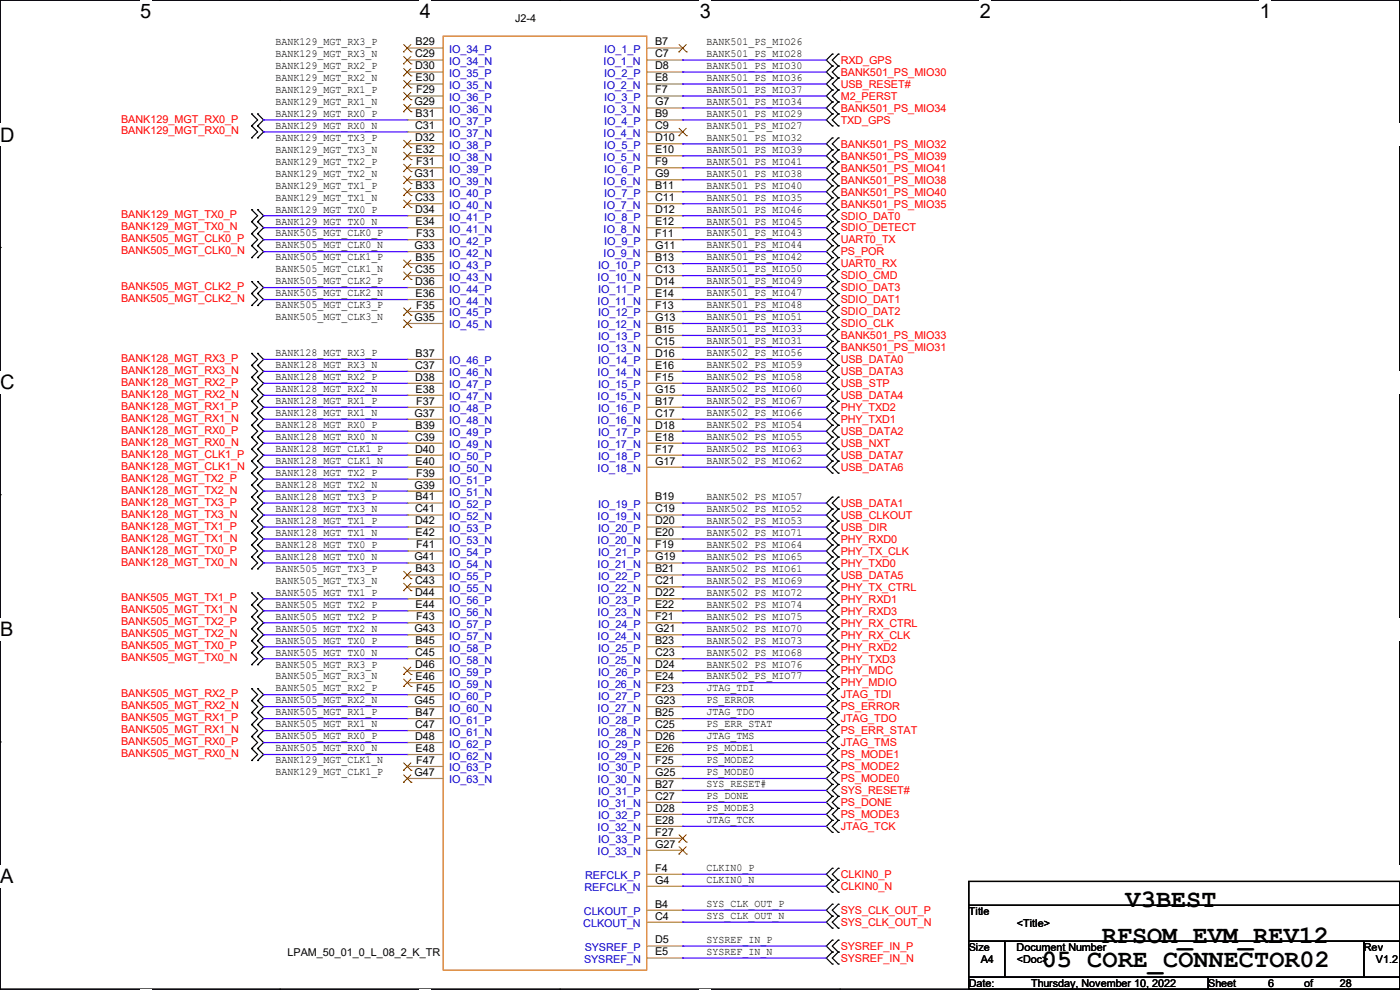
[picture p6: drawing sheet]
<svg xmlns="http://www.w3.org/2000/svg" width="297mm" height="210mm" viewBox="0 0 297 210" stroke-linecap="round" stroke-linejoin="round" font-family="sans-serif">
<defs><g id="words">
<g font-size="5.3">
<text x="238.8" y="192.5">V3BEST</text>
<text x="233.7" y="200.1">RFSOM_EVM_REV12</text>
<text x="221" y="205.2">05 CORE_CONNECTOR02</text>
</g>
<g font-size="4.2">
<text x="29.7" y="3.9">5</text>
<text x="89.1" y="3.9">4</text>
<text x="148.5" y="3.9">3</text>
<text x="207.9" y="3.9">2</text>
<text x="267.3" y="3.9">1</text>
<text x="0" y="30.1">D</text>
<text x="0" y="82.5">C</text>
<text x="0" y="135">B</text>
<text x="0" y="187.4">A</text>
<text x="297" y="187.4">A</text>
</g>
<g font-size="2.3">
<text x="109.3" y="4.7">J2-4</text>
<text x="58.5" y="9.5">BANK129_MGT_RX3_P</text>
<text x="88.2" y="9.7">B29</text>
<text x="139" y="9.7">B7</text>
<text x="149.9" y="9.5">BANK501_PS_MIO26</text>
<text x="58.5" y="12.1">BANK129_MGT_RX3_N</text>
<text x="58.5" y="14.6">BANK129_MGT_RX2_P</text>
<text x="58.5" y="17.1">BANK129_MGT_RX2_N</text>
<text x="88.1" y="12.2">C29</text>
<text x="88.1" y="14.7">D30</text>
<text x="88.2" y="17.3">E30</text>
<text x="139" y="12.2">C7</text>
<text x="139" y="17.3">E8</text>
<text x="139" y="14.7">D8</text>
<text x="149.9" y="12.1">BANK501_PS_MIO28</text>
<text x="149.9" y="14.6">BANK501_PS_MIO30</text>
<text x="149.9" y="17.1">BANK501_PS_MIO36</text>
<text x="58.5" y="19.7">BANK129_MGT_RX1_P</text>
<text x="58.5" y="22.2">BANK129_MGT_RX1_N</text>
<text x="87.9" y="22.4">G29</text>
<text x="88.3" y="19.8">F29</text>
<text x="139" y="22.4">G7</text>
<text x="139" y="19.8">F7</text>
<text x="149.9" y="19.7">BANK501_PS_MIO37</text>
<text x="149.9" y="22.2">BANK501_PS_MIO34</text>
<text x="58.5" y="24.8">BANK129_MGT_RX0_P</text>
<text x="58.5" y="27.3">BANK129_MGT_RX0_N</text>
<text x="58.5" y="29.8">BANK129_MGT_TX3_P</text>
<text x="88.1" y="27.4">C31</text>
<text x="88.1" y="30">D32</text>
<text x="88.2" y="24.9">B31</text>
<text x="139" y="27.4">C9</text>
<text x="139" y="24.9">B9</text>
<text x="139" y="30">D10</text>
<text x="149.9" y="24.8">BANK501_PS_MIO29</text>
<text x="149.9" y="27.3">BANK501_PS_MIO27</text>
<text x="149.9" y="29.8">BANK501_PS_MIO32</text>
<text x="58.5" y="32.4">BANK129_MGT_TX3_N</text>
<text x="58.5" y="34.9">BANK129_MGT_TX2_P</text>
<text x="88.2" y="32.5">E32</text>
<text x="88.3" y="35.1">F31</text>
<text x="139" y="32.5">E10</text>
<text x="139" y="35.1">F9</text>
<text x="149.9" y="32.4">BANK501_PS_MIO39</text>
<text x="149.9" y="34.9">BANK501_PS_MIO41</text>
<text x="58.5" y="37.5">BANK129_MGT_TX2_N</text>
<text x="58.5" y="40">BANK129_MGT_TX1_P</text>
<text x="87.9" y="37.6">G31</text>
<text x="88.2" y="40.1">B33</text>
<text x="139" y="37.6">G9</text>
<text x="139" y="40.1">B11</text>
<text x="149.9" y="37.5">BANK501_PS_MIO38</text>
<text x="149.9" y="40">BANK501_PS_MIO40</text>
<text x="58.5" y="42.5">BANK129_MGT_TX1_N</text>
<text x="58.5" y="45.1">BANK129_MGT_TX0_P</text>
<text x="58.5" y="47.6">BANK129_MGT_TX0_N</text>
<text x="88.1" y="42.7">C33</text>
<text x="88.1" y="45.2">D34</text>
<text x="88.2" y="47.8">E34</text>
<text x="139" y="42.7">C11</text>
<text x="139" y="47.8">E12</text>
<text x="139" y="45.2">D12</text>
<text x="149.9" y="42.5">BANK501_PS_MIO35</text>
<text x="149.9" y="45.1">BANK501_PS_MIO46</text>
<text x="149.9" y="47.6">BANK501_PS_MIO45</text>
<text x="58.5" y="50.2">BANK505_MGT_CLK0_P</text>
<text x="58.5" y="52.7">BANK505_MGT_CLK0_N</text>
<text x="87.9" y="52.8">G33</text>
<text x="88.3" y="50.3">F33</text>
<text x="139" y="52.8">G11</text>
<text x="139" y="50.3">F11</text>
<text x="149.9" y="50.2">BANK501_PS_MIO43</text>
<text x="149.9" y="52.7">BANK501_PS_MIO44</text>
<text x="58.5" y="55.2">BANK505_MGT_CLK1_P</text>
<text x="58.5" y="57.8">BANK505_MGT_CLK1_N</text>
<text x="88.1" y="57.9">C35</text>
<text x="88.2" y="55.4">B35</text>
<text x="139" y="57.9">C13</text>
<text x="139" y="55.4">B13</text>
<text x="149.9" y="55.2">BANK501_PS_MIO42</text>
<text x="149.9" y="57.8">BANK501_PS_MIO50</text>
<text x="58.5" y="60.3">BANK505_MGT_CLK2_P</text>
<text x="58.5" y="62.9">BANK505_MGT_CLK2_N</text>
<text x="58.5" y="65.4">BANK505_MGT_CLK3_P</text>
<text x="88.1" y="60.5">D36</text>
<text x="88.2" y="63">E36</text>
<text x="88.3" y="65.5">F35</text>
<text x="139" y="63">E14</text>
<text x="139" y="60.5">D14</text>
<text x="139" y="65.5">F13</text>
<text x="149.9" y="60.3">BANK501_PS_MIO49</text>
<text x="149.9" y="65.4">BANK501_PS_MIO48</text>
<text x="149.9" y="62.9">BANK501_PS_MIO47</text>
<text x="58.5" y="67.9">BANK505_MGT_CLK3_N</text>
<text x="87.9" y="68.1">G35</text>
<text x="139" y="68.1">G13</text>
<text x="139" y="70.6">B15</text>
<text x="149.9" y="70.5">BANK501_PS_MIO33</text>
<text x="149.9" y="67.9">BANK501_PS_MIO51</text>
<text x="58.5" y="75.6">BANK128_MGT_RX3_P</text>
<text x="88.2" y="75.7">B37</text>
<text x="139" y="73.2">C15</text>
<text x="139" y="75.7">D16</text>
<text x="149.9" y="75.6">BANK502_PS_MIO56</text>
<text x="149.9" y="73">BANK501_PS_MIO31</text>
<text x="58.5" y="83.2">BANK128_MGT_RX2_N</text>
<text x="58.5" y="80.6">BANK128_MGT_RX2_P</text>
<text x="58.5" y="78.1">BANK128_MGT_RX3_N</text>
<text x="88.1" y="78.2">C37</text>
<text x="88.1" y="80.8">D38</text>
<text x="88.2" y="83.3">E38</text>
<text x="139" y="78.2">E16</text>
<text x="139" y="83.3">G15</text>
<text x="139" y="80.8">F15</text>
<text x="149.9" y="83.2">BANK502_PS_MIO60</text>
<text x="149.9" y="80.6">BANK502_PS_MIO58</text>
<text x="149.9" y="78.1">BANK502_PS_MIO59</text>
<text x="58.5" y="88.3">BANK128_MGT_RX1_N</text>
<text x="58.5" y="85.7">BANK128_MGT_RX1_P</text>
<text x="87.9" y="88.4">G37</text>
<text x="88.3" y="85.9">F37</text>
<text x="139" y="88.4">C17</text>
<text x="139" y="85.9">B17</text>
<text x="149.9" y="88.3">BANK502_PS_MIO66</text>
<text x="149.9" y="85.7">BANK502_PS_MIO67</text>
<text x="58.5" y="95.9">BANK128_MGT_CLK1_P</text>
<text x="58.5" y="93.3">BANK128_MGT_RX0_N</text>
<text x="58.5" y="90.8">BANK128_MGT_RX0_P</text>
<text x="88.1" y="93.5">C39</text>
<text x="88.2" y="90.9">B39</text>
<text x="139" y="93.5">E18</text>
<text x="139" y="90.9">D18</text>
<text x="149.9" y="95.9">BANK502_PS_MIO63</text>
<text x="149.9" y="93.3">BANK502_PS_MIO55</text>
<text x="149.9" y="90.8">BANK502_PS_MIO54</text>
<text x="58.5" y="101">BANK128_MGT_TX2_P</text>
<text x="58.5" y="98.4">BANK128_MGT_CLK1_N</text>
<text x="88.1" y="96">D40</text>
<text x="88.2" y="98.6">E40</text>
<text x="88.3" y="101.1">F39</text>
<text x="139" y="98.6">G17</text>
<text x="139" y="96">F17</text>
<text x="149.9" y="98.4">BANK502_PS_MIO62</text>
<text x="58.5" y="106">BANK128_MGT_TX3_P</text>
<text x="58.5" y="103.5">BANK128_MGT_TX2_N</text>
<text x="87.9" y="103.6">G39</text>
<text x="88.2" y="106.2">B41</text>
<text x="139" y="106.2">B19</text>
<text x="149.9" y="106">BANK502_PS_MIO57</text>
<text x="58.5" y="113.7">BANK128_MGT_TX1_N</text>
<text x="58.5" y="111.1">BANK128_MGT_TX1_P</text>
<text x="58.5" y="108.6">BANK128_MGT_TX3_N</text>
<text x="88.1" y="108.7">C41</text>
<text x="88.1" y="111.3">D42</text>
<text x="88.2" y="113.8">E42</text>
<text x="139" y="108.7">C19</text>
<text x="139" y="113.8">E20</text>
<text x="139" y="111.3">D20</text>
<text x="149.9" y="108.6">BANK502_PS_MIO52</text>
<text x="149.9" y="111.1">BANK502_PS_MIO53</text>
<text x="149.9" y="113.7">BANK502_PS_MIO71</text>
<text x="58.5" y="118.7">BANK128_MGT_TX0_N</text>
<text x="58.5" y="116.2">BANK128_MGT_TX0_P</text>
<text x="87.9" y="118.9">G41</text>
<text x="88.3" y="116.3">F41</text>
<text x="139" y="118.9">G19</text>
<text x="139" y="116.3">F19</text>
<text x="149.9" y="116.2">BANK502_PS_MIO64</text>
<text x="149.9" y="118.7">BANK502_PS_MIO65</text>
<text x="58.5" y="121.3">BANK505_MGT_TX3_P</text>
<text x="58.5" y="123.8">BANK505_MGT_TX3_N</text>
<text x="88.1" y="124">C43</text>
<text x="88.2" y="121.4">B43</text>
<text x="139" y="124">C21</text>
<text x="139" y="121.4">B21</text>
<text x="149.9" y="121.3">BANK502_PS_MIO61</text>
<text x="149.9" y="123.8">BANK502_PS_MIO69</text>
<text x="58.5" y="131.4">BANK505_MGT_TX2_P</text>
<text x="58.5" y="128.9">BANK505_MGT_TX2_P</text>
<text x="58.5" y="126.4">BANK505_MGT_TX1_P</text>
<text x="88.1" y="126.5">D44</text>
<text x="88.2" y="129">E44</text>
<text x="88.3" y="131.6">F43</text>
<text x="139" y="129">E22</text>
<text x="139" y="126.5">D22</text>
<text x="139" y="131.6">F21</text>
<text x="149.9" y="126.4">BANK502_PS_MIO72</text>
<text x="149.9" y="128.9">BANK502_PS_MIO74</text>
<text x="149.9" y="131.4">BANK502_PS_MIO75</text>
<text x="58.5" y="136.5">BANK505_MGT_TX0_P</text>
<text x="58.5" y="134">BANK505_MGT_TX2_N</text>
<text x="87.9" y="134.1">G43</text>
<text x="88.2" y="136.7">B45</text>
<text x="139" y="134.1">G21</text>
<text x="139" y="136.7">B23</text>
<text x="149.9" y="134">BANK502_PS_MIO70</text>
<text x="149.9" y="136.5">BANK502_PS_MIO73</text>
<text x="58.5" y="139.1">BANK505_MGT_TX0_N</text>
<text x="58.5" y="141.6">BANK505_MGT_RX3_P</text>
<text x="88.1" y="139.2">C45</text>
<text x="88.1" y="141.7">D46</text>
<text x="139" y="139.2">C23</text>
<text x="139" y="141.7">D24</text>
<text x="149.9" y="139.1">BANK502_PS_MIO68</text>
<text x="149.9" y="141.6">BANK502_PS_MIO76</text>
<text x="58.5" y="149.2">BANK505_MGT_RX2_N</text>
<text x="58.5" y="146.7">BANK505_MGT_RX2_P</text>
<text x="58.5" y="144.1">BANK505_MGT_RX3_N</text>
<text x="87.9" y="149.4">G45</text>
<text x="88.2" y="144.3">E46</text>
<text x="88.3" y="146.8">F45</text>
<text x="139" y="144.3">E24</text>
<text x="139" y="149.4">G23</text>
<text x="139" y="146.8">F23</text>
<text x="149.9" y="144.1">BANK502_PS_MIO77</text>
<text x="149.9" y="146.7">JTAG_TDI</text>
<text x="149.9" y="149.2">PS_ERROR</text>
<text x="58.5" y="154.3">BANK505_MGT_RX1_N</text>
<text x="58.5" y="151.8">BANK505_MGT_RX1_P</text>
<text x="88.1" y="154.4">C47</text>
<text x="88.2" y="151.9">B47</text>
<text x="139" y="154.4">C25</text>
<text x="139" y="151.9">B25</text>
<text x="149.9" y="151.8">JTAG_TDO</text>
<text x="149.9" y="154.3">PS_ERR_STAT</text>
<text x="58.5" y="159.4">BANK505_MGT_RX0_N</text>
<text x="58.5" y="156.8">BANK505_MGT_RX0_P</text>
<text x="58.5" y="161.9">BANK129_MGT_CLK1_N</text>
<text x="88.1" y="157">D48</text>
<text x="88.2" y="159.5">E48</text>
<text x="139" y="159.5">E26</text>
<text x="139" y="157">D26</text>
<text x="149.9" y="156.8">JTAG_TMS</text>
<text x="149.9" y="159.4">PS_MODE1</text>
<text x="149.9" y="161.9">PS_MODE2</text>
<text x="58.5" y="164.5">BANK129_MGT_CLK1_P</text>
<text x="87.9" y="164.6">G47</text>
<text x="88.3" y="162.1">F47</text>
<text x="139" y="164.6">G25</text>
<text x="139" y="162.1">F25</text>
<text x="139" y="167.1">B27</text>
<text x="149.9" y="164.5">PS_MODE0</text>
<text x="149.9" y="167">SYS_RESET#</text>
<text x="139" y="169.7">C27</text>
<text x="139" y="172.2">D28</text>
<text x="149.9" y="169.5">PS_DONE</text>
<text x="149.9" y="172.1">PS_MODE3</text>
<text x="139" y="174.8">E28</text>
<text x="139" y="179.8">G27</text>
<text x="139" y="177.3">F27</text>
<text x="149.9" y="174.6">JTAG_TCK</text>
<text x="139" y="184.9">F4</text>
<text x="149.9" y="184.8">CLKIN0_P</text>
<text x="139" y="187.5">G4</text>
<text x="149.9" y="187.3">CLKIN0_N</text>
<text x="139" y="192.5">B4</text>
<text x="139" y="195.1">C4</text>
<text x="149.9" y="192.4">SYS_CLK_OUT_P</text>
<text x="149.9" y="194.9">SYS_CLK_OUT_N</text>
<text x="205.5" y="194.1">Title</text>
<text x="215.7" y="196.7">&lt;Title&gt;</text>
<text x="61" y="202.8">LPAM_50_01_0_L_08_2_K_TR</text>
<text x="139" y="200.2">D5</text>
<text x="139" y="202.7">E5</text>
<text x="149.9" y="200">SYSREF_IN_P</text>
<text x="149.9" y="202.6">SYSREF_IN_N</text>
<text x="205.5" y="201.8">Size</text>
<text x="215.7" y="201.8">Document Number</text>
<text x="289.4" y="201.8">Rev</text>
<text x="205.5" y="209.4">Date:</text>
<text x="208.1" y="204.3">A4</text>
<text x="215.7" y="204.3">&lt;Doc&gt;</text>
<text x="218.7" y="209.4">Thursday, November 10, 2022</text>
<text x="256.3" y="209.4">Sheet</text>
<text x="269" y="209.4">6</text>
<text x="276.7" y="209.4">of</text>
<text x="284.3" y="209.4">28</text>
<text x="291.9" y="204.3">V1.2</text>
</g>
<g font-size="2.3" fill="#00c">
<text x="95.3" y="11.3">IO_34_P</text>
<text x="128.2" y="11.3">IO_1_P</text>
<text x="95.3" y="13.8">IO_34_N</text>
<text x="95.3" y="16.3">IO_35_P</text>
<text x="128.1" y="13.8">IO_1_N</text>
<text x="128.2" y="16.3">IO_2_P</text>
<text x="95.3" y="18.9">IO_35_N</text>
<text x="95.3" y="24">IO_36_N</text>
<text x="95.3" y="21.4">IO_36_P</text>
<text x="128.1" y="18.9">IO_2_N</text>
<text x="128.1" y="24">IO_3_N</text>
<text x="128.2" y="21.4">IO_3_P</text>
<text x="95.3" y="29">IO_37_N</text>
<text x="95.3" y="26.5">IO_37_P</text>
<text x="128.1" y="29">IO_4_N</text>
<text x="128.2" y="26.5">IO_4_P</text>
<text x="95.3" y="34.1">IO_38_N</text>
<text x="95.3" y="31.6">IO_38_P</text>
<text x="128.1" y="34.1">IO_5_N</text>
<text x="128.2" y="31.6">IO_5_P</text>
<text x="95.3" y="39.2">IO_39_N</text>
<text x="95.3" y="36.7">IO_39_P</text>
<text x="95.3" y="41.7">IO_40_P</text>
<text x="128.1" y="39.2">IO_6_N</text>
<text x="128.2" y="36.7">IO_6_P</text>
<text x="128.2" y="41.7">IO_7_P</text>
<text x="95.3" y="44.3">IO_40_N</text>
<text x="95.3" y="46.8">IO_41_P</text>
<text x="128.1" y="44.3">IO_7_N</text>
<text x="128.2" y="46.8">IO_8_P</text>
<text x="95.3" y="49.4">IO_41_N</text>
<text x="95.3" y="51.9">IO_42_P</text>
<text x="128.1" y="49.4">IO_8_N</text>
<text x="128.2" y="51.9">IO_9_P</text>
<text x="95.3" y="54.4">IO_42_N</text>
<text x="95.3" y="59.5">IO_43_N</text>
<text x="95.3" y="57">IO_43_P</text>
<text x="126.8" y="59.5">IO_10_N</text>
<text x="126.9" y="57">IO_10_P</text>
<text x="128.1" y="54.4">IO_9_N</text>
<text x="95.3" y="64.6">IO_44_N</text>
<text x="95.3" y="62.1">IO_44_P</text>
<text x="126.8" y="64.6">IO_11_N</text>
<text x="126.9" y="62.1">IO_11_P</text>
<text x="95.3" y="69.7">IO_45_N</text>
<text x="95.3" y="67.1">IO_45_P</text>
<text x="126.8" y="69.7">IO_12_N</text>
<text x="126.9" y="67.1">IO_12_P</text>
<text x="95.3" y="77.3">IO_46_P</text>
<text x="126.8" y="74.8">IO_13_N</text>
<text x="126.9" y="72.2">IO_13_P</text>
<text x="126.9" y="77.3">IO_14_P</text>
<text x="95.3" y="79.8">IO_46_N</text>
<text x="95.3" y="82.4">IO_47_P</text>
<text x="126.8" y="79.8">IO_14_N</text>
<text x="126.9" y="82.4">IO_15_P</text>
<text x="95.3" y="84.9">IO_47_N</text>
<text x="95.3" y="87.5">IO_48_P</text>
<text x="126.8" y="84.9">IO_15_N</text>
<text x="126.9" y="87.5">IO_16_P</text>
<text x="95.3" y="90">IO_48_N</text>
<text x="95.3" y="95.1">IO_49_N</text>
<text x="95.3" y="92.5">IO_49_P</text>
<text x="126.8" y="90">IO_16_N</text>
<text x="126.8" y="95.1">IO_17_N</text>
<text x="126.9" y="92.5">IO_17_P</text>
<text x="95.3" y="100.2">IO_50_N</text>
<text x="95.3" y="97.6">IO_50_P</text>
<text x="126.8" y="100.2">IO_18_N</text>
<text x="126.9" y="97.6">IO_18_P</text>
<text x="95.3" y="105.2">IO_51_N</text>
<text x="95.3" y="102.7">IO_51_P</text>
<text x="95.3" y="107.8">IO_52_P</text>
<text x="126.9" y="107.8">IO_19_P</text>
<text x="95.3" y="110.3">IO_52_N</text>
<text x="95.3" y="112.9">IO_53_P</text>
<text x="126.8" y="110.3">IO_19_N</text>
<text x="126.9" y="112.9">IO_20_P</text>
<text x="95.3" y="115.4">IO_53_N</text>
<text x="95.3" y="117.9">IO_54_P</text>
<text x="126.8" y="115.4">IO_20_N</text>
<text x="126.9" y="117.9">IO_21_P</text>
<text x="95.3" y="120.5">IO_54_N</text>
<text x="95.3" y="125.6">IO_55_N</text>
<text x="95.3" y="123">IO_55_P</text>
<text x="126.8" y="120.5">IO_21_N</text>
<text x="126.8" y="125.6">IO_22_N</text>
<text x="126.9" y="123">IO_22_P</text>
<text x="95.3" y="130.6">IO_56_N</text>
<text x="95.3" y="128.1">IO_56_P</text>
<text x="126.8" y="130.6">IO_23_N</text>
<text x="126.9" y="128.1">IO_23_P</text>
<text x="95.3" y="135.7">IO_57_N</text>
<text x="95.3" y="133.2">IO_57_P</text>
<text x="126.8" y="135.7">IO_24_N</text>
<text x="126.9" y="133.2">IO_24_P</text>
<text x="95.3" y="140.8">IO_58_N</text>
<text x="95.3" y="138.3">IO_58_P</text>
<text x="95.3" y="143.3">IO_59_P</text>
<text x="126.8" y="140.8">IO_25_N</text>
<text x="126.9" y="138.3">IO_25_P</text>
<text x="126.9" y="143.3">IO_26_P</text>
<text x="95.3" y="145.9">IO_59_N</text>
<text x="95.3" y="148.4">IO_60_P</text>
<text x="126.8" y="145.9">IO_26_N</text>
<text x="126.9" y="148.4">IO_27_P</text>
<text x="95.3" y="151">IO_60_N</text>
<text x="95.3" y="153.5">IO_61_P</text>
<text x="126.8" y="151">IO_27_N</text>
<text x="126.9" y="153.5">IO_28_P</text>
<text x="95.3" y="156">IO_61_N</text>
<text x="95.3" y="161.1">IO_62_N</text>
<text x="95.3" y="158.6">IO_62_P</text>
<text x="126.8" y="156">IO_28_N</text>
<text x="126.8" y="161.1">IO_29_N</text>
<text x="126.9" y="158.6">IO_29_P</text>
<text x="95.3" y="166.2">IO_63_N</text>
<text x="95.3" y="163.7">IO_63_P</text>
<text x="126.8" y="166.2">IO_30_N</text>
<text x="126.9" y="163.7">IO_30_P</text>
<text x="126.8" y="171.3">IO_31_N</text>
<text x="126.9" y="168.7">IO_31_P</text>
<text x="126.9" y="173.8">IO_32_P</text>
<text x="126.8" y="176.4">IO_32_N</text>
<text x="126.9" y="178.9">IO_33_P</text>
<text x="126.8" y="181.4">IO_33_N</text>
<text x="124" y="189.1">REFCLK_N</text>
<text x="124.1" y="186.5">REFCLK_P</text>
<text x="123.7" y="196.7">CLKOUT_N</text>
<text x="123.9" y="194.1">CLKOUT_P</text>
<text x="124" y="201.8">SYSREF_P</text>
<text x="123.9" y="204.3">SYSREF_N</text>
</g>
<g font-size="2.3" fill="#f00">
<text x="178.4" y="13.5">RXD_GPS</text>
<text x="178.4" y="16.1">BANK501_PS_MIO30</text>
<text x="178.4" y="18.6">USB_RESET#</text>
<text x="178.4" y="21.2">M2_PERST</text>
<text x="178.4" y="23.7">BANK501_PS_MIO34</text>
<text x="25.7" y="26">BANK129_MGT_RX0_P</text>
<text x="25.7" y="28.5">BANK129_MGT_RX0_N</text>
<text x="178.4" y="26.2">TXD_GPS</text>
<text x="178.4" y="31.3">BANK501_PS_MIO32</text>
<text x="178.4" y="33.9">BANK501_PS_MIO39</text>
<text x="178.4" y="36.4">BANK501_PS_MIO41</text>
<text x="178.4" y="38.9">BANK501_PS_MIO38</text>
<text x="178.4" y="41.5">BANK501_PS_MIO40</text>
<text x="25.7" y="46.3">BANK129_MGT_TX0_P</text>
<text x="178.4" y="44">BANK501_PS_MIO35</text>
<text x="178.4" y="46.6">SDIO_DAT0</text>
<text x="25.7" y="48.9">BANK129_MGT_TX0_N</text>
<text x="25.7" y="51.4">BANK505_MGT_CLK0_P</text>
<text x="25.7" y="53.9">BANK505_MGT_CLK0_N</text>
<text x="178.4" y="49.1">SDIO_DETECT</text>
<text x="178.4" y="51.6">UART0_TX</text>
<text x="178.4" y="54.2">PS_POR</text>
<text x="178.4" y="56.7">UART0_RX</text>
<text x="178.4" y="59.3">SDIO_CMD</text>
<text x="25.7" y="61.6">BANK505_MGT_CLK2_P</text>
<text x="25.7" y="64.1">BANK505_MGT_CLK2_N</text>
<text x="178.4" y="61.8">SDIO_DAT3</text>
<text x="178.4" y="64.3">SDIO_DAT1</text>
<text x="178.4" y="66.9">SDIO_DAT2</text>
<text x="178.4" y="69.4">SDIO_CLK</text>
<text x="178.4" y="72">BANK501_PS_MIO33</text>
<text x="25.7" y="76.8">BANK128_MGT_RX3_P</text>
<text x="178.4" y="74.5">BANK501_PS_MIO31</text>
<text x="178.4" y="77">USB_DATA0</text>
<text x="25.7" y="79.3">BANK128_MGT_RX3_N</text>
<text x="25.7" y="81.9">BANK128_MGT_RX2_P</text>
<text x="178.4" y="79.6">USB_DATA3</text>
<text x="178.4" y="82.1">USB_STP</text>
<text x="25.7" y="84.4">BANK128_MGT_RX2_N</text>
<text x="25.7" y="87">BANK128_MGT_RX1_P</text>
<text x="25.7" y="89.5">BANK128_MGT_RX1_N</text>
<text x="178.4" y="84.7">USB_DATA4</text>
<text x="178.4" y="87.2">PHY_TXD2</text>
<text x="178.4" y="89.7">PHY_TXD1</text>
<text x="25.7" y="92">BANK128_MGT_RX0_P</text>
<text x="25.7" y="94.6">BANK128_MGT_RX0_N</text>
<text x="178.4" y="92.3">USB_DATA2</text>
<text x="178.4" y="94.8">USB_NXT</text>
<text x="25.7" y="97.1">BANK128_MGT_CLK1_P</text>
<text x="25.7" y="99.7">BANK128_MGT_CLK1_N</text>
<text x="178.4" y="97.4">USB_DATA7</text>
<text x="178.4" y="99.9">USB_DATA6</text>
<text x="25.7" y="102.2">BANK128_MGT_TX2_P</text>
<text x="25.7" y="104.7">BANK128_MGT_TX2_N</text>
<text x="25.7" y="107.3">BANK128_MGT_TX3_P</text>
<text x="178.4" y="107.5">USB_DATA1</text>
<text x="25.7" y="109.8">BANK128_MGT_TX3_N</text>
<text x="25.7" y="112.4">BANK128_MGT_TX1_P</text>
<text x="178.4" y="110.1">USB_CLKOUT</text>
<text x="178.4" y="112.6">USB_DIR</text>
<text x="25.7" y="114.9">BANK128_MGT_TX1_N</text>
<text x="25.7" y="117.4">BANK128_MGT_TX0_P</text>
<text x="25.7" y="120">BANK128_MGT_TX0_N</text>
<text x="178.4" y="115.1">PHY_RXD0</text>
<text x="178.4" y="117.7">PHY_TX_CLK</text>
<text x="178.4" y="120.2">PHY_TXD0</text>
<text x="178.4" y="122.8">USB_DATA5</text>
<text x="178.4" y="125.3">PHY_TX_CTRL</text>
<text x="25.7" y="127.6">BANK505_MGT_TX1_P</text>
<text x="25.7" y="130.1">BANK505_MGT_TX1_N</text>
<text x="178.4" y="127.8">PHY_RXD1</text>
<text x="178.4" y="130.4">PHY_RXD3</text>
<text x="25.7" y="132.7">BANK505_MGT_TX2_P</text>
<text x="25.7" y="135.2">BANK505_MGT_TX2_N</text>
<text x="25.7" y="137.8">BANK505_MGT_TX0_P</text>
<text x="178.4" y="132.9">PHY_RX_CTRL</text>
<text x="178.4" y="135.5">PHY_RX_CLK</text>
<text x="25.7" y="140.3">BANK505_MGT_TX0_N</text>
<text x="178.4" y="138">PHY_RXD2</text>
<text x="178.4" y="140.5">PHY_TXD3</text>
<text x="178.4" y="143.1">PHY_MDC</text>
<text x="25.7" y="147.9">BANK505_MGT_RX2_P</text>
<text x="178.4" y="145.6">PHY_MDIO</text>
<text x="178.4" y="148.2">JTAG_TDI</text>
<text x="25.7" y="150.5">BANK505_MGT_RX2_N</text>
<text x="25.7" y="153">BANK505_MGT_RX1_P</text>
<text x="25.7" y="155.5">BANK505_MGT_RX1_N</text>
<text x="178.4" y="150.7">PS_ERROR</text>
<text x="178.4" y="153.2">JTAG_TDO</text>
<text x="178.4" y="155.8">PS_ERR_STAT</text>
<text x="25.7" y="158.1">BANK505_MGT_RX0_P</text>
<text x="25.7" y="160.6">BANK505_MGT_RX0_N</text>
<text x="178.4" y="158.3">JTAG_TMS</text>
<text x="178.4" y="160.9">PS_MODE1</text>
<text x="178.4" y="163.4">PS_MODE2</text>
<text x="178.4" y="165.9">PS_MODE0</text>
<text x="178.4" y="168.5">SYS_RESET#</text>
<text x="178.4" y="171">PS_DONE</text>
<text x="178.4" y="173.6">PS_MODE3</text>
<text x="178.4" y="176.1">JTAG_TCK</text>
<text x="178.4" y="186.3">CLKIN0_P</text>
<text x="178.4" y="188.8">CLKIN0_N</text>
<text x="178.4" y="193.9">SYS_CLK_OUT_P</text>
<text x="178.4" y="196.4">SYS_CLK_OUT_N</text>
<text x="178.4" y="201.5">SYSREF_IN_P</text>
<text x="178.4" y="204">SYSREF_IN_N</text>
</g>
</g></defs>
<path d="M0 0h297v209.8h-297z" fill="none" stroke="#000" stroke-width=".25"/>
<g fill="#fff">
<path d="M29.7 0h2.4v4.8h-2.4z"/>
<path d="M29.7 209.8h2.4v.2h-2.4z"/>
</g>
<path d="M59.4 0h.1M59.4 209.8h.1" fill="none" stroke="#000" stroke-width=".25"/>
<g fill="#fff">
<path d="M89.1 0h2.3v4.8h-2.3z"/>
<path d="M89.1 209.8h2.3v.2h-2.3z"/>
</g>
<path d="M118.8 0h.1M118.8 209.8h.1" fill="none" stroke="#000" stroke-width=".25"/>
<g fill="#fff">
<path d="M148.5 0h2.3v4.8h-2.3z"/>
<path d="M148.5 209.8h2.3v.2h-2.3z"/>
</g>
<path d="M178.2 0h.1M178.2 209.8h.1" fill="none" stroke="#000" stroke-width=".25"/>
<g fill="#fff">
<path d="M207.9 0h2.3v4.8h-2.3z"/>
<path d="M207.9 209.8h2.3v.2h-2.3z"/>
</g>
<path d="M237.6 0h.1M237.6 209.8h.1" fill="none" stroke="#000" stroke-width=".25"/>
<g fill="#fff">
<path d="M267.3 0h2.3v4.8h-2.3z"/>
<path d="M267.3 209.8h2.3v.2h-2.3z"/>
<path d="M0 26.2h3.1v4.8h-3.1z"/>
<path d="M297 26.2v4.8z"/>
<path d="M0 78.7h3.1v4.7h-3.1z"/>
<path d="M297 78.7v4.7z"/>
</g>
<path d="M0 52.5h.1M297 52.5h.1" fill="none" stroke="#000" stroke-width=".25"/>
<g fill="#fff">
<path d="M0 131.1h2.9v4.8h-2.9z"/>
<path d="M297 131.1v4.8z"/>
</g>
<path d="M0 104.9h.1M297 104.9h.1" fill="none" stroke="#000" stroke-width=".25"/>
<g fill="#fff">
<path d="M0 183.6h2.9v4.7h-2.9z"/>
<path d="M296.9 183.6h.1v4.7h-.1z"/>
</g>
<g fill="none" stroke="#000" stroke-width=".25">
<path d="M176.6 11.5h.1M176.6 14h.1M176.6 16.6h.1M176.6 19.1h.1M176.6 11.5l-1.3 1.2 1.3 1.3M176.6 14l-1.3 1.3 1.3 1.3M176.6 16.6l-1.3 1.2 1.3 1.3M176.6 19.1l-1.3 1.3 1.3 1.2M177.8 14h.1M177.8 11.5h.1M177.8 16.6h.1M177.8 19.1h.1"/>
<path d="M177.8 11.5l-1.2 1.2 1.2 1.3M177.8 14l-1.2 1.3 1.2 1.3M177.8 16.6l-1.2 1.2 1.2 1.3M177.8 19.1l-1.2 1.3 1.2 1.2M53.4 24.2h.1M53.4 26.7h.1M53.4 29.3h.1M53.4 24.2l1.3 1.2-1.3 1.3M53.4 26.7l1.3 1.3-1.3 1.3M54.7 26.7h.1M54.7 24.2h.1M54.7 29.3h.1"/>
<path d="M54.7 24.2l1.2 1.2-1.2 1.3M54.7 26.7l1.2 1.3-1.2 1.3M176.6 21.6h.1M176.6 24.2h.1M176.6 26.7h.1M176.6 29.3h.1M176.6 31.8h.1M176.6 34.3h.1M176.6 36.9h.1M176.6 39.4h.1M176.6 29.3l-1.3 1.2 1.3 1.3M176.6 31.8l-1.3 1.3 1.3 1.2"/>
<path d="M176.6 34.3l-1.3 1.3 1.3 1.3M176.6 21.6l-1.3 1.3 1.3 1.3M176.6 24.2l-1.3 1.2 1.3 1.3M176.6 36.9l-1.3 1.2 1.3 1.3M176.6 39.4l-1.3 1.3 1.3 1.3M177.8 21.6h.1M177.8 24.2h.1M177.8 26.7h.1M177.8 31.8h.1M177.8 29.3h.1M177.8 34.3h.1M177.8 36.9h.1"/>
<path d="M177.8 39.4h.1M177.8 29.3l-1.2 1.2 1.2 1.3M177.8 31.8l-1.2 1.3 1.2 1.2M177.8 21.6l-1.2 1.3 1.2 1.3M177.8 24.2l-1.2 1.2 1.2 1.3M177.8 34.3l-1.2 1.3 1.2 1.3M177.8 36.9l-1.2 1.2 1.2 1.3M177.8 39.4l-1.2 1.3 1.2 1.3M53.4 44.5h.1M53.4 47h.1M53.4 49.6h.1M53.4 52.1h.1"/>
<path d="M53.4 54.7h.1M53.4 59.7h.1M53.4 44.5l1.3 1.3-1.3 1.2M53.4 47l1.3 1.3-1.3 1.3M53.4 49.6l1.3 1.2-1.3 1.3M53.4 52.1l1.3 1.3-1.3 1.3M53.4 59.7l1.3 1.3-1.3 1.3M54.7 47h.1M54.7 44.5h.1M54.7 49.6h.1M54.7 52.1h.1M54.7 54.7h.1"/>
<path d="M54.7 59.7h.1M54.7 44.5l1.2 1.3-1.2 1.2M54.7 47l1.2 1.3-1.2 1.3M54.7 49.6l1.2 1.2-1.2 1.3M54.7 52.1l1.2 1.3-1.2 1.3M54.7 59.7l1.2 1.3-1.2 1.3M176.6 42h.1M176.6 44.5h.1M176.6 47h.1M176.6 49.6h.1M176.6 52.1h.1M176.6 54.7h.1"/>
<path d="M176.6 57.2h.1M176.6 59.7h.1M176.6 42l-1.3 1.2 1.3 1.3M176.6 44.5l-1.3 1.3 1.3 1.2M176.6 47l-1.3 1.3 1.3 1.3M176.6 49.6l-1.3 1.2 1.3 1.3M176.6 52.1l-1.3 1.3 1.3 1.3M176.6 54.7l-1.3 1.2 1.3 1.3M176.6 57.2l-1.3 1.3 1.3 1.2M176.6 59.7l-1.3 1.3 1.3 1.3M177.8 42h.1M177.8 44.5h.1"/>
<path d="M177.8 47h.1M177.8 49.6h.1M177.8 52.1h.1M177.8 54.7h.1M177.8 57.2h.1M177.8 59.7h.1M177.8 42l-1.2 1.2 1.2 1.3M177.8 44.5l-1.2 1.3 1.2 1.2M177.8 47l-1.2 1.3 1.2 1.3M177.8 49.6l-1.2 1.2 1.2 1.3M177.8 52.1l-1.2 1.3 1.2 1.3M177.8 54.7l-1.2 1.2 1.2 1.3"/>
<path d="M177.8 57.2l-1.2 1.3 1.2 1.2M177.8 59.7l-1.2 1.3 1.2 1.3M53.4 62.3h.1M53.4 64.8h.1M53.4 75h.1M53.4 77.5h.1M53.4 62.3l1.3 1.2-1.3 1.3M53.4 75l1.3 1.2-1.3 1.3M53.4 77.5l1.3 1.3-1.3 1.3M54.7 62.3h.1M54.7 64.8h.1M54.7 77.5h.1"/>
<path d="M54.7 75h.1M54.7 62.3l1.2 1.2-1.2 1.3M54.7 75l1.2 1.2-1.2 1.3M54.7 77.5l1.2 1.3-1.2 1.3M176.6 62.3h.1M176.6 64.8h.1M176.6 67.4h.1M176.6 69.9h.1M176.6 72.4h.1M176.6 75h.1M176.6 77.5h.1M176.6 62.3l-1.3 1.2 1.3 1.3"/>
<path d="M176.6 64.8l-1.3 1.3 1.3 1.3M176.6 67.4l-1.3 1.2 1.3 1.3M176.6 69.9l-1.3 1.3 1.3 1.2M176.6 72.4l-1.3 1.3 1.3 1.3M176.6 75l-1.3 1.2 1.3 1.3M176.6 77.5l-1.3 1.3 1.3 1.3M177.8 62.3h.1M177.8 64.8h.1M177.8 67.4h.1M177.8 69.9h.1M177.8 72.4h.1M177.8 75h.1"/>
<path d="M177.8 77.5h.1M177.8 62.3l-1.2 1.2 1.2 1.3M177.8 64.8l-1.2 1.3 1.2 1.3M177.8 67.4l-1.2 1.2 1.2 1.3M177.8 69.9l-1.2 1.3 1.2 1.2M177.8 72.4l-1.2 1.3 1.2 1.3M177.8 75l-1.2 1.2 1.2 1.3M177.8 77.5l-1.2 1.3 1.2 1.3M53.4 80.1h.1M53.4 82.6h.1M53.4 85.1h.1M53.4 87.7h.1"/>
<path d="M53.4 90.2h.1M53.4 92.8h.1M53.4 95.3h.1M53.4 97.8h.1M53.4 80.1l1.3 1.2-1.3 1.3M53.4 82.6l1.3 1.3-1.3 1.2M53.4 85.1l1.3 1.3-1.3 1.3M53.4 87.7l1.3 1.2-1.3 1.3M53.4 90.2l1.3 1.3-1.3 1.3M53.4 92.8l1.3 1.2-1.3 1.3M53.4 95.3l1.3 1.3-1.3 1.2M53.4 97.8l1.3 1.3-1.3 1.3"/>
<path d="M54.7 80.1h.1M54.7 82.6h.1M54.7 85.1h.1M54.7 87.7h.1M54.7 90.2h.1M54.7 92.8h.1M54.7 95.3h.1M54.7 97.8h.1M54.7 80.1l1.2 1.2-1.2 1.3M54.7 82.6l1.2 1.3-1.2 1.2M54.7 85.1l1.2 1.3-1.2 1.3M54.7 87.7l1.2 1.2-1.2 1.3"/>
<path d="M54.7 90.2l1.2 1.3-1.2 1.3M54.7 92.8l1.2 1.2-1.2 1.3M54.7 95.3l1.2 1.3-1.2 1.2M54.7 97.8l1.2 1.3-1.2 1.3M176.6 80.1h.1M176.6 82.6h.1M176.6 85.1h.1M176.6 87.7h.1M176.6 90.2h.1M176.6 92.8h.1M176.6 95.3h.1M176.6 97.8h.1"/>
<path d="M176.6 80.1l-1.3 1.2 1.3 1.3M176.6 82.6l-1.3 1.3 1.3 1.2M176.6 85.1l-1.3 1.3 1.3 1.3M176.6 87.7l-1.3 1.2 1.3 1.3M176.6 90.2l-1.3 1.3 1.3 1.3M176.6 92.8l-1.3 1.2 1.3 1.3M176.6 95.3l-1.3 1.3 1.3 1.2M176.6 97.8l-1.3 1.3 1.3 1.3M177.8 80.1h.1M177.8 82.6h.1M177.8 85.1h.1M177.8 87.7h.1"/>
<path d="M177.8 90.2h.1M177.8 92.8h.1M177.8 95.3h.1M177.8 97.8h.1M177.8 80.1l-1.2 1.2 1.2 1.3M177.8 82.6l-1.2 1.3 1.2 1.2M177.8 85.1l-1.2 1.3 1.2 1.3M177.8 87.7l-1.2 1.2 1.2 1.3M177.8 90.2l-1.2 1.3 1.2 1.3M177.8 92.8l-1.2 1.2 1.2 1.3M177.8 95.3l-1.2 1.3 1.2 1.2M177.8 97.8l-1.2 1.3 1.2 1.3"/>
<path d="M53.4 100.4h.1M53.4 102.9h.1M53.4 105.5h.1M53.4 108h.1M53.4 110.5h.1M53.4 113.1h.1M53.4 115.6h.1M53.4 118.2h.1M53.4 100.4l1.3 1.2-1.3 1.3M53.4 102.9l1.3 1.3-1.3 1.3M53.4 105.5l1.3 1.2-1.3 1.3M53.4 108l1.3 1.3-1.3 1.2"/>
<path d="M53.4 110.5l1.3 1.3-1.3 1.3M53.4 113.1l1.3 1.2-1.3 1.3M53.4 115.6l1.3 1.3-1.3 1.3M53.4 118.2l1.3 1.2-1.3 1.3M54.7 102.9h.1M54.7 100.4h.1M54.7 105.5h.1M54.7 108h.1M54.7 110.5h.1M54.7 113.1h.1M54.7 115.6h.1M54.7 118.2h.1"/>
<path d="M54.7 100.4l1.2 1.2-1.2 1.3M54.7 102.9l1.2 1.3-1.2 1.3M54.7 105.5l1.2 1.2-1.2 1.3M54.7 108l1.2 1.3-1.2 1.2M54.7 110.5l1.2 1.3-1.2 1.3M54.7 113.1l1.2 1.2-1.2 1.3M54.7 115.6l1.2 1.3-1.2 1.3M54.7 118.2l1.2 1.2-1.2 1.3M176.6 100.4h.1M176.6 105.5h.1M176.6 108h.1M176.6 110.5h.1"/>
<path d="M176.6 113.1h.1M176.6 115.6h.1M176.6 118.2h.1M176.6 105.5l-1.3 1.2 1.3 1.3M176.6 108l-1.3 1.3 1.3 1.2M176.6 110.5l-1.3 1.3 1.3 1.3M176.6 113.1l-1.3 1.2 1.3 1.3M176.6 115.6l-1.3 1.3 1.3 1.3M176.6 118.2l-1.3 1.2 1.3 1.3M177.8 100.4h.1M177.8 108h.1M177.8 105.5h.1"/>
<path d="M177.8 110.5h.1M177.8 113.1h.1M177.8 115.6h.1M177.8 118.2h.1M177.8 105.5l-1.2 1.2 1.2 1.3M177.8 108l-1.2 1.3 1.2 1.2M177.8 110.5l-1.2 1.3 1.2 1.3M177.8 113.1l-1.2 1.2 1.2 1.3M177.8 115.6l-1.2 1.3 1.2 1.3M177.8 118.2l-1.2 1.2 1.2 1.3M53.4 120.7h.1M53.4 125.8h.1"/>
<path d="M53.4 128.3h.1M53.4 130.9h.1M53.4 133.4h.1M53.4 135.9h.1M53.4 138.5h.1M53.4 125.8l1.3 1.2-1.3 1.3M53.4 128.3l1.3 1.3-1.3 1.3M53.4 130.9l1.3 1.2-1.3 1.3M53.4 133.4l1.3 1.3-1.3 1.2M53.4 135.9l1.3 1.3-1.3 1.3M53.4 138.5l1.3 1.2-1.3 1.3M54.7 120.7h.1"/>
<path d="M54.7 128.3h.1M54.7 125.8h.1M54.7 130.9h.1M54.7 133.4h.1M54.7 135.9h.1M54.7 138.5h.1M54.7 125.8l1.2 1.2-1.2 1.3M54.7 128.3l1.2 1.3-1.2 1.3M54.7 130.9l1.2 1.2-1.2 1.3M54.7 133.4l1.2 1.3-1.2 1.2M54.7 135.9l1.2 1.3-1.2 1.3M54.7 138.5l1.2 1.2-1.2 1.3"/>
<path d="M176.6 120.7h.1M176.6 123.2h.1M176.6 125.8h.1M176.6 128.3h.1M176.6 130.9h.1M176.6 133.4h.1M176.6 135.9h.1M176.6 138.5h.1M176.6 120.7l-1.3 1.3 1.3 1.2M176.6 123.2l-1.3 1.3 1.3 1.3M176.6 125.8l-1.3 1.2 1.3 1.3M176.6 128.3l-1.3 1.3 1.3 1.3"/>
<path d="M176.6 130.9l-1.3 1.2 1.3 1.3M176.6 133.4l-1.3 1.3 1.3 1.2M176.6 135.9l-1.3 1.3 1.3 1.3M176.6 138.5l-1.3 1.2 1.3 1.3M177.8 120.7h.1M177.8 123.2h.1M177.8 125.8h.1M177.8 128.3h.1M177.8 130.9h.1M177.8 133.4h.1M177.8 135.9h.1M177.8 138.5h.1"/>
<path d="M177.8 120.7l-1.2 1.3 1.2 1.2M177.8 123.2l-1.2 1.3 1.2 1.3M177.8 125.8l-1.2 1.2 1.2 1.3M177.8 128.3l-1.2 1.3 1.2 1.3M177.8 130.9l-1.2 1.2 1.2 1.3M177.8 133.4l-1.2 1.3 1.2 1.2M177.8 135.9l-1.2 1.3 1.2 1.3M177.8 138.5l-1.2 1.2 1.2 1.3M0 157.4h.1M53.4 141h.1M53.4 146.1h.1M53.4 148.6h.1"/>
<path d="M53.4 151.2h.1M53.4 153.7h.1M53.4 156.3h.1M53.4 158.8h.1M53.4 146.1l1.3 1.3-1.3 1.2M53.4 148.6l1.3 1.3-1.3 1.3M53.4 151.2l1.3 1.2-1.3 1.3M53.4 153.7l1.3 1.3-1.3 1.3M53.4 156.3l1.3 1.2-1.3 1.3M53.4 158.8l1.3 1.3-1.3 1.2M54.7 141h.1M54.7 148.6h.1"/>
<path d="M54.7 146.1h.1M54.7 151.2h.1M54.7 153.7h.1M54.7 156.3h.1M54.7 158.8h.1M54.7 146.1l1.2 1.3-1.2 1.2M54.7 148.6l1.2 1.3-1.2 1.3M54.7 151.2l1.2 1.2-1.2 1.3M54.7 153.7l1.2 1.3-1.2 1.3M54.7 156.3l1.2 1.2-1.2 1.3M54.7 158.8l1.2 1.3-1.2 1.2M176.6 141h.1"/>
<path d="M176.6 143.6h.1M176.6 146.1h.1M176.6 148.6h.1M176.6 151.2h.1M176.6 153.7h.1M176.6 156.3h.1M176.6 158.8h.1M176.6 141l-1.3 1.3 1.3 1.3M176.6 143.6l-1.3 1.2 1.3 1.3M176.6 146.1l-1.3 1.3 1.3 1.2M176.6 148.6l-1.3 1.3 1.3 1.3M176.6 151.2l-1.3 1.2 1.3 1.3"/>
<path d="M176.6 153.7l-1.3 1.3 1.3 1.3M176.6 156.3l-1.3 1.2 1.3 1.3M176.6 158.8l-1.3 1.3 1.3 1.2M177.8 141h.1M177.8 143.6h.1M177.8 146.1h.1M177.8 148.6h.1M177.8 151.2h.1M177.8 153.7h.1M177.8 156.3h.1M177.8 158.8h.1M177.8 141l-1.2 1.3 1.2 1.3"/>
<path d="M177.8 143.6l-1.2 1.2 1.2 1.3M177.8 146.1l-1.2 1.3 1.2 1.2M177.8 148.6l-1.2 1.3 1.2 1.3M177.8 151.2l-1.2 1.2 1.2 1.3M177.8 153.7l-1.2 1.3 1.2 1.3M177.8 156.3l-1.2 1.2 1.2 1.3M177.8 158.8l-1.2 1.3 1.2 1.2M297 157.4h.1M53.4 161.3h.1M54.7 161.3h.1M176.6 161.3h.1M176.6 163.9h.1"/>
<path d="M176.6 166.4h.1M176.6 169h.1M176.6 171.5h.1M176.6 174h.1M176.6 176.6h.1M176.6 161.3l-1.3 1.3 1.3 1.3M176.6 163.9l-1.3 1.2 1.3 1.3M176.6 166.4l-1.3 1.3 1.3 1.3M176.6 169l-1.3 1.2 1.3 1.3M176.6 171.5l-1.3 1.3 1.3 1.2M176.6 174l-1.3 1.3 1.3 1.3M177.8 161.3h.1"/>
<path d="M177.8 163.9h.1M177.8 166.4h.1M177.8 169h.1M177.8 171.5h.1M177.8 174h.1M177.8 176.6h.1M177.8 161.3l-1.2 1.3 1.2 1.3M177.8 163.9l-1.2 1.2 1.2 1.3M177.8 166.4l-1.2 1.3 1.2 1.3M177.8 169l-1.2 1.2 1.2 1.3M177.8 171.5l-1.2 1.3 1.2 1.2M177.8 174l-1.2 1.3 1.2 1.3"/>
<path d="M176.6 184.2h.1M176.6 186.7h.1M176.6 189.3h.1M176.6 191.8h.1M176.6 194.4h.1M176.6 196.9h.1M176.6 199.4h.1M176.6 184.2l-1.3 1.3 1.3 1.2M176.6 186.7l-1.3 1.3 1.3 1.3M176.6 191.8l-1.3 1.3 1.3 1.3M176.6 194.4l-1.3 1.2 1.3 1.3M176.6 199.4l-1.3 1.3 1.3 1.3"/>
<path d="M177.8 186.7h.1M177.8 184.2h.1M177.8 189.3h.1M177.8 194.4h.1M177.8 191.8h.1M177.8 196.9h.1M177.8 199.4h.1M177.8 184.2l-1.2 1.3 1.2 1.2M177.8 186.7l-1.2 1.3 1.2 1.3M177.8 191.8l-1.2 1.3 1.2 1.3M177.8 194.4l-1.2 1.2 1.2 1.3M177.8 199.4l-1.2 1.3 1.2 1.3"/>
<path d="M205.5 187h91.5v5.1h-91.5zM205.5 192.1h91.5v7.6h-91.5zM205.5 199.7h7.6v7.6h-7.6zM213.1 199.7h76.2v7.6h-76.2zM289.3 199.7h7.7v7.6h-7.7zM176.6 202h.1M176.6 204.5h.1M176.6 202l-1.3 1.2 1.3 1.3M177.8 202h.1M177.8 204.5h.1M177.8 202l-1.2 1.2 1.2 1.3M205.5 207.3h50.8v2.5h-50.8z"/>
<path d="M256.3 207.3h40.7v2.5h-40.7z"/>
</g>
<path d="M94 7.7h43.2v198.1h-43.2z" fill="none" stroke="#cc8006" stroke-width=".25"/>
<g fill="none" stroke="#a84" stroke-width=".25">
<path d="M86.4 12.7h.1M86.4 10.2h.1M86.4 17.8h.1M86.4 15.3h.1M86.4 12.7h7.6M86.4 10.2h7.6M86.4 17.8h7.6M86.4 15.3h7.6M137.2 12.7h7.6M137.2 10.2h7.6M137.2 17.8h7.6M137.2 15.3h7.6"/>
<path d="M144.8 12.7h.1M144.8 10.2h.1M144.8 17.8h.1M144.8 15.3h.1M86.4 22.9h.1M86.4 20.4h.1M86.4 28h.1M86.4 25.4h.1M86.4 33.1h.1M86.4 30.5h.1M86.4 38.1h.1M86.4 35.6h.1"/>
<path d="M86.4 22.9h7.6M86.4 20.4h7.6M86.4 28h7.6M86.4 25.4h7.6M86.4 33.1h7.6M86.4 30.5h7.6M86.4 38.1h7.6M86.4 35.6h7.6M137.2 22.9h7.6M137.2 20.4h7.6M137.2 28h7.6M137.2 25.4h7.6"/>
<path d="M137.2 33.1h7.6M137.2 30.5h7.6M137.2 38.1h7.6M137.2 35.6h7.6M144.8 22.9h.1M144.8 20.4h.1M144.8 28h.1M144.8 25.4h.1M144.8 33.1h.1M144.8 30.5h.1M144.8 38.1h.1M144.8 35.6h.1"/>
<path d="M86.4 43.2h.1M86.4 40.7h.1M86.4 48.3h.1M86.4 45.8h.1M86.4 53.4h.1M86.4 50.8h.1M86.4 58.5h.1M86.4 55.9h.1M86.4 43.2h7.6M86.4 40.7h7.6M86.4 48.3h7.6M86.4 45.8h7.6"/>
<path d="M86.4 53.4h7.6M86.4 50.8h7.6M86.4 58.5h7.6M86.4 55.9h7.6M137.2 43.2h7.6M137.2 40.7h7.6M137.2 48.3h7.6M137.2 45.8h7.6M137.2 53.4h7.6M137.2 50.8h7.6M137.2 58.5h7.6M137.2 55.9h7.6"/>
<path d="M144.8 43.2h.1M144.8 40.7h.1M144.8 48.3h.1M144.8 45.8h.1M144.8 53.4h.1M144.8 50.8h.1M144.8 58.5h.1M144.8 55.9h.1M86.4 63.5h.1M86.4 61h.1M86.4 68.6h.1M86.4 66.1h.1"/>
<path d="M86.4 78.8h.1M86.4 76.2h.1M86.4 63.5h7.6M86.4 61h7.6M86.4 68.6h7.6M86.4 66.1h7.6M86.4 78.8h7.6M86.4 76.2h7.6M137.2 63.5h7.6M137.2 61h7.6M137.2 68.6h7.6M137.2 66.1h7.6"/>
<path d="M137.2 73.7h7.6M137.2 71.2h7.6M137.2 78.8h7.6M137.2 76.2h7.6M144.8 63.5h.1M144.8 61h.1M144.8 68.6h.1M144.8 66.1h.1M144.8 73.7h.1M144.8 71.2h.1M144.8 78.8h.1M144.8 76.2h.1"/>
<path d="M86.4 83.9h.1M86.4 81.3h.1M86.4 88.9h.1M86.4 86.4h.1M86.4 94h.1M86.4 91.5h.1M86.4 99.1h.1M86.4 96.6h.1M86.4 83.9h7.6M86.4 81.3h7.6M86.4 88.9h7.6M86.4 86.4h7.6"/>
<path d="M86.4 94h7.6M86.4 91.5h7.6M86.4 99.1h7.6M86.4 96.6h7.6M137.2 83.9h7.6M137.2 81.3h7.6M137.2 88.9h7.6M137.2 86.4h7.6M137.2 94h7.6M137.2 91.5h7.6M137.2 99.1h7.6M137.2 96.6h7.6"/>
<path d="M144.8 83.9h.1M144.8 81.3h.1M144.8 88.9h.1M144.8 86.4h.1M144.8 94h.1M144.8 91.5h.1M144.8 99.1h.1M144.8 96.6h.1M86.4 104.2h.1M86.4 101.6h.1M86.4 109.3h.1M86.4 106.7h.1"/>
<path d="M86.4 114.3h.1M86.4 111.8h.1M86.4 119.4h.1M86.4 116.9h.1M86.4 109.3h7.6M86.4 106.7h7.6M86.4 114.3h7.6M86.4 111.8h7.6M86.4 119.4h7.6M86.4 116.9h7.6M86.4 104.2h7.6M86.4 101.6h7.6"/>
<path d="M137.2 109.3h7.6M137.2 106.7h7.6M137.2 114.3h7.6M137.2 111.8h7.6M137.2 119.4h7.6M137.2 116.9h7.6M144.8 109.3h.1M144.8 106.7h.1M144.8 114.3h.1M144.8 111.8h.1M144.8 119.4h.1M144.8 116.9h.1"/>
<path d="M86.4 124.5h.1M86.4 122h.1M86.4 129.6h.1M86.4 127h.1M86.4 134.7h.1M86.4 132.1h.1M86.4 139.7h.1M86.4 137.2h.1M86.4 124.5h7.6M86.4 122h7.6M86.4 129.6h7.6M86.4 127h7.6"/>
<path d="M86.4 134.7h7.6M86.4 132.1h7.6M86.4 139.7h7.6M86.4 137.2h7.6M137.2 124.5h7.6M137.2 122h7.6M137.2 129.6h7.6M137.2 127h7.6M137.2 134.7h7.6M137.2 132.1h7.6M137.2 139.7h7.6M137.2 137.2h7.6"/>
<path d="M144.8 124.5h.1M144.8 122h.1M144.8 129.6h.1M144.8 127h.1M144.8 134.7h.1M144.8 132.1h.1M144.8 139.7h.1M144.8 137.2h.1M86.4 144.8h.1M86.4 142.3h.1M86.4 149.9h.1M86.4 147.4h.1"/>
<path d="M86.4 155h.1M86.4 152.4h.1M86.4 157.5h.1M86.4 144.8h7.6M86.4 142.3h7.6M86.4 149.9h7.6M86.4 147.4h7.6M86.4 155h7.6M86.4 152.4h7.6M86.4 157.5h7.6M137.2 144.8h7.6M137.2 142.3h7.6"/>
<path d="M137.2 149.9h7.6M137.2 147.4h7.6M137.2 155h7.6M137.2 152.4h7.6M137.2 157.5h7.6M144.8 144.8h.1M144.8 142.3h.1M144.8 149.9h.1M144.8 147.4h.1M144.8 155h.1M144.8 152.4h.1M144.8 157.5h.1"/>
<path d="M86.4 160.1h.1M86.4 165.1h.1M86.4 162.6h.1M86.4 160.1h7.6M86.4 165.1h7.6M86.4 162.6h7.6M137.2 160.1h7.6M137.2 165.1h7.6M137.2 162.6h7.6M137.2 170.2h7.6M137.2 167.7h7.6M137.2 175.3h7.6"/>
<path d="M137.2 172.8h7.6M137.2 177.8h7.6M144.8 160.1h.1M144.8 165.1h.1M144.8 162.6h.1M144.8 170.2h.1M144.8 167.7h.1M144.8 175.3h.1M144.8 172.8h.1M144.8 177.8h.1M137.2 180.4h7.6M137.2 193.1h7.6"/>
<path d="M137.2 185.5h7.6M137.2 188h7.6M137.2 195.6h7.6M144.8 180.4h.1M144.8 193.1h.1M144.8 185.5h.1M144.8 188h.1M144.8 195.6h.1M137.2 200.7h7.6M137.2 203.2h7.6M144.8 200.7h.1M144.8 203.2h.1"/>
</g>
<g fill="none" stroke="#804000" stroke-width=".21">
<path d="M85.6 13.5h.1M85.6 11h.1M85.6 18.6h.1M85.6 16.1h.1M85.6 12l1.6 1.5M85.6 9.4l1.6 1.6M85.6 17.1l1.6 1.5M85.6 14.5l1.6 1.6M85.6 19.6l1.6 1.6M87.2 12l-1.6 1.5M87.2 9.4l-1.6 1.6M87.2 17.1l-1.6 1.5"/>
<path d="M87.2 14.5l-1.6 1.6M87.2 19.6l-1.6 1.6M87.2 13.5h.1M87.2 11h.1M87.2 18.6h.1M87.2 16.1h.1M144 11h.1M144.1 9.4l1.5 1.6M145.6 9.4l-1.6 1.6M145.6 11h.1M85.6 23.7h.1M85.6 21.2h.1"/>
<path d="M85.6 33.9h.1M85.6 31.3h.1M85.6 38.9h.1M85.6 36.4h.1M85.6 22.1l1.6 1.6M85.6 32.3l1.6 1.6M85.6 29.8l1.6 1.5M85.6 37.4l1.6 1.5M85.6 34.8l1.6 1.6M85.6 39.9l1.6 1.6M87.2 22.1l-1.6 1.6M87.2 32.3l-1.6 1.6"/>
<path d="M87.2 29.8l-1.6 1.5M87.2 37.4l-1.6 1.5M87.2 34.8l-1.6 1.6M87.2 39.9l-1.6 1.6M87.2 23.7h.1M87.2 21.2h.1M87.2 33.9h.1M87.2 31.3h.1M87.2 38.9h.1M87.2 36.4h.1M144 28.8h.1M144.1 27.2l1.5 1.6"/>
<path d="M145.6 27.2l-1.6 1.6M145.6 28.8h.1M85.6 44h.1M85.6 41.5h.1M85.6 59.3h.1M85.6 56.7h.1M85.6 42.5l1.6 1.5M85.6 57.7l1.6 1.6M85.6 55.2l1.6 1.5M87.2 42.5l-1.6 1.5M87.2 57.7l-1.6 1.6M87.2 55.2l-1.6 1.5"/>
<path d="M87.2 44h.1M87.2 41.5h.1M87.2 59.3h.1M87.2 56.7h.1M85.6 69.4h.1M85.6 66.9h.1M85.6 67.9l1.6 1.5M85.6 65.3l1.6 1.6M87.2 67.9l-1.6 1.5M87.2 65.3l-1.6 1.6M87.2 69.4h.1M87.2 66.9h.1"/>
<path d="M85.6 125.3h.1M85.6 122.8h.1M85.6 123.7l1.6 1.6M85.6 121.2l1.6 1.6M87.2 123.7l-1.6 1.6M87.2 121.2l-1.6 1.6M87.2 125.3h.1M87.2 122.8h.1M85.6 145.6h.1M85.6 143.1h.1M85.6 144.1l1.6 1.5M85.6 141.5l1.6 1.6"/>
<path d="M87.2 144.1l-1.6 1.5M87.2 141.5l-1.6 1.6M87.2 145.6h.1M87.2 143.1h.1M85.6 165.9h.1M85.6 163.4h.1M85.6 164.4l1.6 1.5M85.6 161.8l1.6 1.6M87.2 164.4l-1.6 1.5M87.2 161.8l-1.6 1.6M87.2 165.9h.1M87.2 163.4h.1"/>
<path d="M144 178.6h.1M144.1 179.6l1.5 1.6M144.1 177.1l1.5 1.5M145.6 179.6l-1.6 1.6M145.6 177.1l-1.6 1.5M145.6 178.6h.1M144 181.2h.1M145.6 181.2h.1"/>
</g>
<g fill="none" stroke="#4200ff" stroke-width=".25">
<path d="M144.8 12.7h.1M144.8 15.3h.1M144.8 17.8h.1M144.8 12.7h30.5M144.8 15.3h30.5M144.8 17.8h30.5M55.9 25.4h.1M55.9 28h.1M55.9 25.4h30.5M55.9 28h30.5M144.8 20.4h.1M144.8 22.9h.1"/>
<path d="M144.8 25.4h.1M144.8 30.5h.1M144.8 33.1h.1M144.8 35.6h.1M144.8 38.1h.1M144.8 20.4h30.5M144.8 22.9h30.5M144.8 25.4h30.5M144.8 30.5h30.5M144.8 33.1h30.5M144.8 35.6h30.5M144.8 38.1h30.5"/>
<path d="M55.9 50.8h.1M55.9 53.4h.1M55.9 45.8h.1M55.9 48.3h.1M55.9 45.8h30.5M55.9 48.3h30.5M55.9 50.8h30.5M55.9 53.4h30.5M144.8 40.7h.1M144.8 43.2h.1M144.8 45.8h.1M144.8 48.3h.1"/>
<path d="M144.8 50.8h.1M144.8 53.4h.1M144.8 55.9h.1M144.8 58.5h.1M144.8 40.7h30.5M144.8 43.2h30.5M144.8 45.8h30.5M144.8 48.3h30.5M144.8 50.8h30.5M144.8 53.4h30.5M144.8 55.9h30.5M144.8 58.5h30.5"/>
<path d="M55.9 61h.1M55.9 63.5h.1M55.9 76.2h.1M55.9 78.8h.1M55.9 61h30.5M55.9 63.5h30.5M55.9 76.2h30.5M55.9 78.8h30.5M144.8 61h.1M144.8 63.5h.1M144.8 66.1h.1M144.8 68.6h.1"/>
<path d="M144.8 71.2h.1M144.8 73.7h.1M144.8 76.2h.1M144.8 78.8h.1M144.8 61h30.5M144.8 63.5h30.5M144.8 66.1h30.5M144.8 68.6h30.5M144.8 71.2h30.5M144.8 73.7h30.5M144.8 76.2h30.5M144.8 78.8h30.5"/>
<path d="M55.9 81.3h.1M55.9 83.9h.1M55.9 86.4h.1M55.9 88.9h.1M55.9 91.5h.1M55.9 94h.1M55.9 96.6h.1M55.9 99.1h.1M55.9 81.3h30.5M55.9 83.9h30.5M55.9 86.4h30.5M55.9 88.9h30.5"/>
<path d="M55.9 91.5h30.5M55.9 94h30.5M55.9 96.6h30.5M55.9 99.1h30.5M144.8 81.3h.1M144.8 83.9h.1M144.8 86.4h.1M144.8 88.9h.1M144.8 91.5h.1M144.8 94h.1M144.8 96.6h.1M144.8 99.1h.1"/>
<path d="M144.8 81.3h30.5M144.8 83.9h30.5M144.8 86.4h30.5M144.8 88.9h30.5M144.8 91.5h30.5M144.8 94h30.5M144.8 96.6h30.5M144.8 99.1h30.5M55.9 101.6h.1M55.9 104.2h.1M55.9 106.7h.1M55.9 109.3h.1"/>
<path d="M55.9 111.8h.1M55.9 114.3h.1M55.9 116.9h.1M55.9 119.4h.1M55.9 106.7h30.5M55.9 109.3h30.5M55.9 111.8h30.5M55.9 114.3h30.5M55.9 116.9h30.5M55.9 119.4h30.5M55.9 101.6h30.5M55.9 104.2h30.5"/>
<path d="M144.8 106.7h.1M144.8 109.3h.1M144.8 111.8h.1M144.8 114.3h.1M144.8 116.9h.1M144.8 119.4h.1M144.8 106.7h30.5M144.8 109.3h30.5M144.8 111.8h30.5M144.8 114.3h30.5M144.8 116.9h30.5M144.8 119.4h30.5"/>
<path d="M55.9 127h.1M55.9 129.6h.1M55.9 132.1h.1M55.9 134.7h.1M55.9 137.2h.1M55.9 139.7h.1M55.9 127h30.5M55.9 129.6h30.5M55.9 132.1h30.5M55.9 134.7h30.5M55.9 137.2h30.5M55.9 139.7h30.5"/>
<path d="M144.8 122h.1M144.8 124.5h.1M144.8 127h.1M144.8 129.6h.1M144.8 132.1h.1M144.8 134.7h.1M144.8 137.2h.1M144.8 139.7h.1M144.8 122h30.5M144.8 124.5h30.5M144.8 127h30.5M144.8 129.6h30.5"/>
<path d="M144.8 132.1h30.5M144.8 134.7h30.5M144.8 137.2h30.5M144.8 139.7h30.5M55.9 147.4h.1M55.9 149.9h.1M55.9 152.4h.1M55.9 155h.1M55.9 157.5h.1M55.9 147.4h30.5M55.9 149.9h30.5M55.9 152.4h30.5"/>
<path d="M55.9 155h30.5M55.9 157.5h30.5M144.8 142.3h.1M144.8 144.8h.1M144.8 147.4h.1M144.8 149.9h.1M144.8 152.4h.1M144.8 155h.1M144.8 157.5h.1M144.8 142.3h30.5M144.8 144.8h30.5M144.8 147.4h30.5"/>
<path d="M144.8 149.9h30.5M144.8 152.4h30.5M144.8 155h30.5M144.8 157.5h30.5M55.9 160.1h.1M55.9 160.1h30.5M144.8 160.1h.1M144.8 162.6h.1M144.8 165.1h.1M144.8 167.7h.1M144.8 170.2h.1M144.8 172.8h.1"/>
<path d="M144.8 175.3h.1M144.8 160.1h30.5M144.8 162.6h30.5M144.8 165.1h30.5M144.8 167.7h30.5M144.8 170.2h30.5M144.8 172.8h30.5M144.8 175.3h30.5M144.8 193.1h.1M144.8 195.6h.1M144.8 185.5h.1M144.8 188h.1"/>
<path d="M144.8 193.1h30.5M144.8 195.6h30.5M144.8 185.5h30.5M144.8 188h30.5M144.8 203.2h.1M144.8 200.7h.1M144.8 203.2h30.5M144.8 200.7h30.5"/>
</g>
<use href="#words"/>
</svg>
